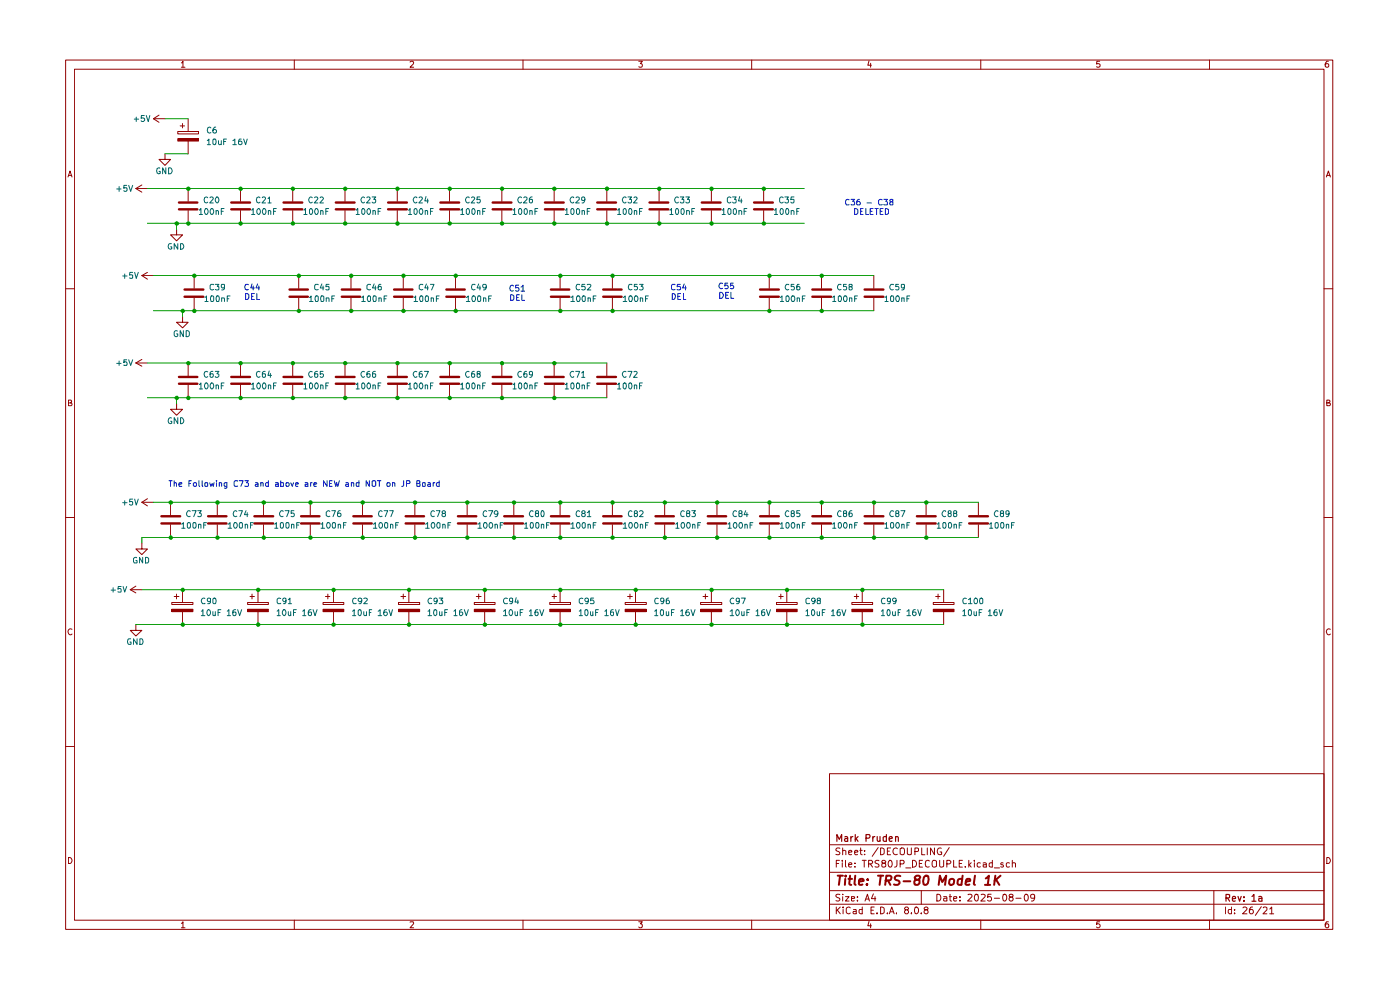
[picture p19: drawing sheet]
<svg xmlns="http://www.w3.org/2000/svg" width="297mm" height="210mm" viewBox="0 0 297 210" stroke-linecap="round" stroke-linejoin="round" font-family="sans-serif">
<g fill="none" stroke="#910000" stroke-width=".21">
<path d="M13.9 12.7h268.8v184.4h-268.8zM15.8 14.7h265.1v180.5h-265.1zM38.5 13.3h.1l.2-.3v1.3M38.5 14.3h.7M62.4 12.7v2M87 13.2l.5-.2 .3 .2-.1 .4-.7 .7h.8M111 12.7v2M135.5 13h.8l-.5 .5 .4 .1v.6h-.7M159.5 12.7v2M184.4 12.9l-.3 .9h.8M184.7 13.4v.9M208.1 12.7v2"/>
<path d="M233.3 13h-.6l-.1 .6h.7v.6h-.7M256.6 12.7v2M281.8 13a.71 .71 0 0 0-.7 .5 .71 .71 0 0 0 .3 .8l.4-.1v-.6l-.4-.1-.3 .3M14.4 37.5l.5-1.2 .4 1.2M14.5 37.2h.7M139.8 40v2.7M150.9 40v2.7M162 40v2.7M281.4 37.5l.4-1.2 .4 1.2M281.5 37.2h.6M129.9 58.5v2.7M139.8 44.7v2.7"/>
<path d="M150.9 44.7v2.7M162 44.7v2.7M163.2 58.5v2.7M174.3 58.5v2.7M185.4 58.5v2.7M13.9 61.3h1.9M129.9 63.2v2.7M163.2 63.2v2.7M174.3 63.2v2.7M185.4 63.2v2.7M280.9 61.3h1.8M14.5 85.5h.4l.3-.3-.2-.3h-.5v1.2h.6l.2-.5-.4-.1"/>
<path d="M281.5 85.5h.4l.2-.3-.1-.3h-.5v1.2h.6l.1-.5-.3-.1M13.9 109.8h1.9M174.3 106.5v2.8M174.3 111.3v2.7M280.9 109.8h1.8M15.3 133.5a.59 .59 0 0 0-.9 .5 .59 .59 0 0 0 .8 .6l.1-.1M164.7 127.8h4.4v.4h-4.4zM164.7 129.2h4.4v.5h-4.4zM165.2 126.5h1M165.6 126v1M282.2 133.5a.59 .59 0 0 0-.8 .5 .59 .59 0 0 0 .7 .6l.1-.1M13.9 158.4h1.9"/>
<path d="M280.9 158.4h1.8M176 164.1h104.9v31.1h-104.9zM176 179.2h104.9M178.2 180l-.6-.1-.3 .2 .1 .4 .8 .4-.1 .3h-.8M178.8 179.9v1.4M182.6 179.9v1.2l.3 .2M186.3 179.8l-1.3 1.8M186.8 179.9h.4l.4 .3v.8l-.4 .3h-.4zM188.9 179.9h-.6v1.4h.6M192.5 179.9v1.2l.3 .2 .5-.1v-1.3M195.5 179.9v1.4h.7M196.7 179.9v1.4"/>
<path d="M198.2 179.9v1.4l-.8-1.4v1.4M199.7 180a.67 .67 0 0 0-.9 .6 .67 .67 0 0 0 1 .6v-.5h-.4M201.4 179.8l-1.2 1.8M14.5 181.9a.65 .65 0 0 1 .8 .6 .65 .65 0 0 1-.8 .7zM38.5 195.9l.3-.4v1.3M38.5 196.8h.7M62.4 195.2v1.9M87 195.6l.7-.1 .1 .3-.8 1h.8M111 195.2v1.9M135.5 195.5h.8l-.5 .5 .5 .2-.1 .5-.5 .1-.2-.2M159.5 195.2v1.9M176 191.8h104.9"/>
<path d="M176 188.9h104.9M176 185h104.9M177.4 192.4v1.4M177.4 183.2h.5M177.6 193l.7 .8M178.1 182.5h-.7v1.4M178.2 189.8h-.8l-.1 .3 .8 .4 .1 .4-.3 .2-.6-.1M178.3 192.4l-.9 .8M178.7 182.5v.2M178.7 183v.9M178.8 189.7v.1M178.8 180.5l.4-.1 .2 .1v.8"/>
<path d="M178.8 190.2v.9M178.9 192.4v.2M178.9 192.9v.9M179.4 190.2h.7l-.7 .9h.7M179.4 182.5v1.3l.1 .1M180 183.4l.7-.1-.2-.3-.5 .2v.6l.3 .1 .3-.1M180 180.8l.7-.1-.2-.3-.5 .1v.6l.3 .2 .3-.1M180.4 192.6l-.4-.2-.5 .3 .1 1 .4 .1 .4-.1M180.6 190.6l.7-.1-.1-.3h-.6v.8h.6M181.1 192.9h.5v.9M181.3 180.8l.7-.1-.2-.3h-.3l-.2 .1v.6l.2 .2 .4-.1M181.4 183.8v.1"/>
<path d="M181.4 183.1v.1M181.6 193.2l-.5 .1-.1 .2 .1 .3h.5M181.9 191v.1M181.9 190.2v.2M182.4 180.4h.5M182.9 192.9h-.5l-.2 .7a.45 .45 0 0 0 .7 .2M182.9 192.4v1.4M182.9 182.5h.9M183.3 182.5v1.4M183.4 181.2v.1M183.4 180.5h.1M183.5 191.1l.5-1.4 .4 1.4"/>
<path d="M183.7 190.7h.7M184.3 183.3h.6l.2-.3v-.3l-.2-.2h-.6v1.4M184.4 195.4l-.3 1h.8M184.6 183.3l.5 .6M184.7 196v.8M184.8 193.1h.5M185.3 189.6l-.4 1h.9M185.5 192.4h-.7v1.4h.7M185.6 190.2v.9M186 193.7v.1M186.5 182.6a.6 .6 0 0 0-.9 .1l.1 .4 .7 .2 .1 .2-.3 .4-.6-.1M186.8 192.4h.4l.4 .3v.8l-.4 .3h-.4z"/>
<path d="M187.3 183.1h-.1l-.1-.3 .1-.2a.48 .48 0 0 1 .7 .2l-.2 .3-.5 .1a.47 .47 0 0 0 0 .7 .47 .47 0 0 0 .7-.2l-.1-.4-.2-.2M188.3 193.7v.1M188.3 180.5h.4M188.7 193.8l.5-1.4 .5 1.4M188.8 182.5a.76 .76 0 0 1 .5 .7 .76 .76 0 0 1-.5 .7l-.3-.2a.99 .99 0 0 1 .3-1.2zM188.8 193.4h.7M190.2 193.7v.1M190.3 182.5l-.1 1.3-.4 .1M190.4 180a.65 .65 0 0 0-1 .6 .65 .65 0 0 0 .9 .6h.1M191 183.3l.7-.1v-.6l-.7-.1v1.4M191 180l.3-.1 .5 .1 .1 .8-.2 .4-.4 .1-.3-.2zM192.1 193l-.2-.3 .2-.3h.4l.2 .3v.2l-.7 .3-.1 .4 .2 .2h.4l.2-.2-.2-.6"/>
<path d="M192.1 184.1h1.1M193.3 193.7v.1M193.6 182.5a.73 .73 0 0 1 .8 .7 .73 .73 0 0 1-.8 .7zM194.1 192.6l.2-.2a.75 .75 0 0 1 .6 .7 .75 .75 0 0 1-.6 .7l-.2-.1-.1-.4zM194.1 180.6l.7-.1 .1-.5-.3-.1h-.5v1.4M195 183.2h.5M195.4 193.7v.1M195.4 188.9v2.9M195.7 182.5h-.7v1.4h.7M196.4 193l-.4-.3 .4-.3h.2l.3 .3-.3 .3a.45 .45 0 0 0-.6 .4 .45 .45 0 0 0 .6 .4l.3-.2-.3-.6M197.1 182.7l-.4-.2-.3 .2-.1 .4 .1 .7 .3 .1 .4-.1M197.8 182.7l.3-.2 .6 .2v1.1l-.4 .1-.5-.1z"/>
<path d="M198.7 189.7a.73 .73 0 0 1 .9 .7 .73 .73 0 0 1-.9 .7zM199.3 182.5v1.2l.3 .2 .5-.1 .1-.1v-1.2M200.2 190.2h.6l.1 .9M200.9 190.5l-.7 .1v.4h.7M200.9 183.3l.6-.1 .2-.5-.3-.2h-.5v1.4M201.4 190.2h.5M201.5 189.7v1.3l.4 .1M202.3 190.6l.7-.1-.1-.3h-.5l-.1 .2v.6l.2 .1 .4-.1M202.3 182.5v1.4h.7M203.5 183.2h.5M203.7 191v.1M203.7 190.2v.2"/>
<path d="M204.2 182.5h-.7v1.4h.7M204.8 183.8v.1M205.4 189.8l.5-.1 .3 .4-.9 1h.9M205.5 182.5v1.4M205.6 183.4l.4 .5M206 183l-.5 .5M206.7 182.5v.2M206.7 183v.9M206.9 189.8h.5a1.01 1.01 0 0 1-.2 1.3 .87 .87 0 0 1-.3-1.3zM208 183.1l-.4-.1-.3 .3 .1 .5h.6M208.1 195.2v1.9M208.1 189.8h.8l.1 .3-.9 1h.9"/>
<path d="M208.6 183.1l.4-.1 .2 .2v.7M209.2 183.3l-.6 .1v.4h.6M210.3 189.7h-.7l-.1 .7 .6-.2 .2 .3v.4l-.2 .2-.6-.1M210.5 183.1l-.3-.1-.4 .3 .1 .5h.6M210.5 182.5v1.4M210.9 190.5h1.1M210.9 184.1h1.1M212.8 189.8l.3-.1a.73 .73 0 0 1 .5 .7 .73 .73 0 0 1-.5 .7l-.3-.1-.1-.5zM212.8 183.1l-.3-.1-.2 .3 .1 .1h.3l.2 .4-.2 .1-.4-.1M214.2 183.1l-.5-.1-.2 .3 .1 .5h.6M214.3 190.3l-.2-.3 .1-.2h.6v.4l-.5 .1-.2 .2v.4l.2 .2h.4l.2-.2v-.4l-.2-.2M214.8 183.1l.4-.1 .2 .2v.7"/>
<path d="M214.8 182.5v1.4M215.5 190.5h1.1M217.5 189.8l.1-.1a.73 .73 0 0 1 .6 .7 .73 .73 0 0 1-.6 .7l-.3-.6zM219.5 190.3l-.2 .2h-.5l-.2-.2 .1-.5 .5-.1 .3 .2-.2 1.1-.5 .1M233.3 195.5h-.6l-.1 .6 .2-.1h.3l.3 .2v.3l-.3 .3h-.3l-.2-.2M256.6 195.2v1.9M257.5 188.9v6.3M260 192.4v1.4M261.2 192.9h-.5l-.1 .3v.4l.2 .2h.4M261.2 192.4v1.4M261.9 193.7v.1M261.9 192.9v.2"/>
<path d="M263.7 192.6l.2-.2h.3l.3 .4-.9 1h.9M265.7 192.4l-.4 .1-.2 .2-.1 .9 .3 .2h.3l.3-.2v-.4l-.3-.3h-.3l-.3 .3M267.6 192.3l-1.3 1.9M268 192.6l.2-.2 .5 .1 .1 .5-.9 .8h.9M269.4 192.8l.4-.4v1.4M269.4 193.8h.8M281.5 181.9a.65 .65 0 0 1 .7 .6 .65 .65 0 0 1-.7 .7zM281.8 195.5h-.4l-.3 .5v.5l.3 .3 .4-.1v-.7h-.4l-.3 .2"/>
</g>
<g fill="none" stroke="#910000" stroke-width=".25">
<path d="M177.5 178.5v-1.5l.5 1 .6-1v1.5M179.2 177.5h.5l.1 1M179.8 177.8l-.5 .1-.2 .2 .2 .4 .5-.1M180.5 177.5v1M180.9 177.5l-.4 .3M181.4 177v1.5M181.6 177.9l.4 .6M182 177.5l-.6 .5M183.7 177.8h.6a.45 .45 0 0 0 .1-.8h-.7v1.5M185.2 177.5v1M185.6 177.5l-.4 .3M186.1 177.5l.1 .9 .3 .1 .2-.2"/>
<path d="M186.7 177.5v1M188 177.5h-.4l-.2 .1v.7l.2 .2 .4-.1M188 177v1.5M188.6 178l.7-.2-.2-.3h-.4l-.1 .7 .3 .3 .3-.1M190 177.6l.2-.1h.3l.1 1M190 177.5v1M260.1 190.5l.7-.1 .1-.6-.8-.1v1.5M260.4 190.5l.5 .7M261.4 190.7l.7-.1-.1-.4h-.5l-.1 .7 .2 .3 .4-.1M262.6 190.2l.4 1 .3-1M263.9 191v.2M263.9 190.2v.2"/>
<path d="M265.6 190.2l.4-.5v1.5M265.6 191.2h.8M267 190.2h.6l.1 1M267.7 190.6l-.7 .1v.4h.7"/>
</g>
<g fill="none" stroke="#910000" stroke-width=".42">
<path d="M177.7 185.8h1.1M178.2 185.8l-.2 1.9M179.3 186.4l-.1 1.3M179.4 185.8v.1M180 186.4h.8M180.3 185.8l-.1 1.6 .4 .3M181.4 185.8l-.1 1.6 .2 .3M182.2 187l1-.1-.1-.4a.6 .6 0 0 0-.8 .2v.9h.7M184 187.5l-.1 .2-.1-.1 .2-.1-.1 .2M184.1 186.5v.2M186.3 185.8h1.1M186.9 185.8l-.3 1.9"/>
<path d="M187.9 186.8l1-.1 .2-.6v-.2l-.3-.1h-.8l-.2 1.9M188.4 186.8l.5 .9M191 185.8h-.8l-.4 .3 .1 .4 .8 .4 .1 .5-.4 .3-.8-.1M191.7 186.9h1.4M194.4 186.6l-.3-.2v-.3a.72 .72 0 0 1 1-.3l.1 .3-.2 .4-.8 .2a.75 .75 0 0 0-.1 .9 .72 .72 0 0 0 1-.2v-.6l-.3-.2M196 186.1l.4-.3 .5 .1a1.62 1.62 0 0 1-.5 1.8l-.5-.2-.1-.6zM199.1 187.7l.3-1.9 .5 1.3 .8-1.3-.2 1.9M201.5 186.6l.3-.2 .5 .2v.9l-.4 .2-.5-.2zM204.1 186.5l-.5-.1-.4 .4v.7l.2 .2 .6-.1M204.2 185.8l-.2 1.9M204.9 187l.9-.1v-.4h-.7l-.3 .9 .3 .3 .5-.1M206.8 185.8l-.2 1.6 .2 .3"/>
<path d="M209 187.7h1.1M209.1 186.3l.7-.5-.3 1.9M211.2 185.8l-.3 1.9M211.3 186.6l.7 1.1M212.3 185.8l-1.3 1.1"/>
</g>
<g fill="none" stroke="#910000" stroke-width=".51">
<path d="M137.8 43h4M137.8 44.4h4M148.9 43h4M148.9 44.4h4M160 43h4M160 44.4h4M128 61.4h3.9M128 62.9h3.9M161.2 61.4h4M161.2 62.9h4M172.3 61.4h4M172.3 62.9h4"/>
<path d="M183.4 61.4h4M183.4 62.9h4M172.3 109.5h4M172.3 111h4"/>
</g>
<path d="M164.7 129.2h4.4v.5h-4.4z" fill="#910000"/>
<path d="M185.4 106.5v2.8M185.4 111.3v2.7M196.5 106.5v2.8M196.5 111.3v2.7M207.6 106.5v2.8M207.6 111.3v2.7M166.9 125.1v2.7M166.9 129.7v2.8M180.7 127.8h4.4v.4h-4.4zM180.7 129.2h4.4v.5h-4.4zM181.2 126.5h1M181.7 126v1" fill="none" stroke="#910000" stroke-width=".21"/>
<path d="M183.4 109.5h4M183.4 111h4M194.5 109.5h4M194.5 111h4M205.6 109.5h4M205.6 111h4" fill="none" stroke="#910000" stroke-width=".51"/>
<path d="M180.7 129.2h4.4v.5h-4.4z" fill="#910000"/>
<path d="M182.9 125.1v2.7M182.9 129.7v2.8M198 127.8h4.4v.4h-4.4zM198 129.2h4.4v.5h-4.4zM198.5 126.5h.9M199 126v1" fill="none" stroke="#910000" stroke-width=".21"/>
<path d="M198 129.2h4.4v.5h-4.4z" fill="#910000"/>
<g fill="none" stroke="#910000" stroke-width=".21">
<path d="M117.6 40v2.7M128.7 40v2.7M117.6 44.7v2.7M118.8 58.5v2.7M128.7 44.7v2.7M117.6 77v2.7M118.8 63.2v2.7M128.7 77v2.7M117.6 81.7v2.7M128.7 81.7v2.7M163.2 106.5v2.8M163.2 111.3v2.7"/>
<path d="M148.6 127.8h4.5v.4h-4.5zM148.6 129.2h4.5v.5h-4.5zM149.1 126.5h1.1M149.6 126v1M200.2 125.1v2.7M200.2 129.7v2.8"/>
</g>
<path d="M115.6 43h4M115.6 44.4h4M126.7 43h4M126.7 44.4h4M115.6 80h4M116.9 61.4h3.9M116.9 62.9h3.9M126.7 80h4M115.6 81.4h4M126.7 81.4h4M161.2 109.5h4M161.2 111h4" fill="none" stroke="#910000" stroke-width=".51"/>
<path d="M148.6 129.2h4.5v.5h-4.5z" fill="#910000"/>
<path d="M141 106.5v2.8M141 111.3v2.7M152.1 106.5v2.8M152.1 111.3v2.7M132.6 127.8h4.5v.4h-4.5zM132.6 129.2h4.5v.5h-4.5zM133.1 126.5h1M133.6 126v1M150.9 125.1v2.7M150.9 129.7v2.8" fill="none" stroke="#910000" stroke-width=".21"/>
<path d="M139.1 109.5h3.9M139.1 111h3.9M150.2 109.5h3.8M150.2 111h3.8" fill="none" stroke="#910000" stroke-width=".51"/>
<path d="M132.6 129.2h4.5v.5h-4.5z" fill="#910000"/>
<path d="M129.9 106.5v2.8M129.9 111.3v2.7M116.6 127.8h4.4v.4h-4.4zM116.6 129.2h4.4v.5h-4.4zM117.1 126.5h1M117.6 126v1M134.8 125.1v2.7M134.8 129.7v2.8" fill="none" stroke="#910000" stroke-width=".21"/>
<path d="M128 109.5h3.9M128 111h3.9" fill="none" stroke="#910000" stroke-width=".51"/>
<path d="M116.6 129.2h4.4v.5h-4.4z" fill="#910000"/>
<g fill="none" stroke="#910000" stroke-width=".21">
<path d="M73.2 40v2.7M84.3 40v2.7M95.4 40v2.7M106.5 40v2.7M73.2 44.7v2.7M74.5 58.5v2.7M84.3 44.7v2.7M85.6 58.5v2.7M95.4 44.7v2.7M96.6 58.5v2.7M106.5 44.7v2.7M73.2 77v2.7"/>
<path d="M74.5 63.2v2.7M84.3 77v2.7M85.6 63.2v2.7M95.4 77v2.7M96.6 63.2v2.7M106.5 77v2.7M73.2 81.7v2.7M84.3 81.7v2.7M95.4 81.7v2.7M106.5 81.7v2.7M46.1 106.5v2.8M46.1 111.3v2.7"/>
<path d="M118.8 106.5v2.8M118.8 111.3v2.7M52.5 127.8h4.4v.4h-4.4zM52.5 129.2h4.4v.5h-4.4zM53 126.5h1M53.5 126v1M118.8 125.1v2.7M118.8 129.7v2.8"/>
</g>
<g fill="none" stroke="#910000" stroke-width=".51">
<path d="M71.2 43h4M71.2 44.4h4M82.3 43h4M82.3 44.4h4M93.4 43h4M93.4 44.4h4M104.5 43h4M104.5 44.4h4M71.2 80h4M72.5 61.4h3.9M72.5 62.9h3.9M82.3 80h4"/>
<path d="M83.6 61.4h3.9M83.6 62.9h3.9M93.4 80h4M94.7 61.4h3.9M94.7 62.9h3.9M104.5 80h4M71.2 81.4h4M82.3 81.4h4M93.4 81.4h4M104.5 81.4h4M44.1 109.5h3.9M44.1 111h3.9"/>
<path d="M116.9 109.5h3.9M116.9 111h3.9"/>
</g>
<path d="M52.5 129.2h4.4v.5h-4.4z" fill="#910000"/>
<path d="M54.7 125.1v2.7M54.7 129.7v2.8M68.5 127.8h4.4v.4h-4.4zM68.5 129.2h4.4v.5h-4.4zM69 126.5h1M69.5 126v1" fill="none" stroke="#910000" stroke-width=".21"/>
<path d="M68.5 129.2h4.4v.5h-4.4z" fill="#910000"/>
<path d="M36.4 127.8h4.5v.4h-4.5zM36.4 129.2h4.5v.5h-4.5zM37 126.5h1M37.5 126v1M70.7 125.1v2.7M70.7 129.7v2.8" fill="none" stroke="#910000" stroke-width=".21"/>
<path d="M36.4 129.2h4.5v.5h-4.5z" fill="#910000"/>
<g fill="none" stroke="#910000" stroke-width=".21">
<path d="M41.2 58.5v2.7M63.4 58.5v2.7M28.8 77l1.3 .7M28.8 77h2.5M30.1 76.2l-1.3 .8M38.7 67.1v1.3h1.2l-1.2 1.1-1.2-1.1h1.2M39.9 77v2.7M41.2 63.2v2.7M51 77v2.7M62.1 77v2.7M63.4 63.2v2.7M37.5 85.6v1.2h1.2l-1.2 1.3-1.3-1.3h1.3"/>
<path d="M39.9 81.7v2.7M51 81.7v2.7M62.1 81.7v2.7M30.1 115.2v1.3h1.2l-1.2 1.1-1.3-1.1h1.3M30.1 106.5l1.2 .8M30.1 106.5h2.4M31.3 105.8l-1.2 .7M36.2 106.5v2.8M36.2 111.3v2.7M55.9 106.5v2.8M55.9 111.3v2.7M65.8 106.5v2.8"/>
<path d="M65.8 111.3v2.7M88 106.5v2.8M88 111.3v2.7M27.6 125.1l1.2 .7M27.6 125.1h2.5M28.8 132.5v1.2h1.3l-1.3 1.2-1.2-1.2h1.2M28.8 124.3l-1.2 .8M38.7 125.1v2.7M38.7 129.7v2.8M84.5 127.8h4.5v.4h-4.5zM84.5 129.2h4.5v.5h-4.5zM85 126.5h1.1"/>
<path d="M85.6 126v1"/>
</g>
<g fill="none" stroke="#910000" stroke-width=".51">
<path d="M38 80h3.9M39.2 61.4h3.9M39.2 62.9h3.9M49.1 80h3.9M60.2 80h3.9M61.4 61.4h3.9M61.4 62.9h3.9M38 81.4h3.9M49.1 81.4h3.9M60.2 81.4h3.9M34.2 109.5h4M34.2 111h4"/>
<path d="M54 109.5h3.9M54 111h3.9M63.9 109.5h3.9M63.9 111h3.9M86.1 109.5h3.9M86.1 111h3.9"/>
</g>
<path d="M84.5 129.2h4.5v.5h-4.5z" fill="#910000"/>
<path d="M76.9 106.5v2.8M76.9 111.3v2.7M86.7 125.1v2.7M86.7 129.7v2.8M100.6 127.8h4.4v.4h-4.4zM100.6 129.2h4.4v.5h-4.4zM101 126.5h1.1M101.6 126v1" fill="none" stroke="#910000" stroke-width=".21"/>
<path d="M75 109.5h3.9M75 111h3.9" fill="none" stroke="#910000" stroke-width=".51"/>
<path d="M100.6 129.2h4.4v.5h-4.4z" fill="#910000"/>
<g fill="none" stroke="#910000" stroke-width=".21">
<path d="M37.7 27.9h4.4v.5h-4.4zM37.7 29.4h4.4v.5h-4.4zM38.2 26.7h1M38.7 26.2v.9M39.9 40v2.7M51 40v2.7M62.1 40v2.7M39.9 44.7v2.7M51 44.7v2.7M62.1 44.7v2.7M99.1 106.5v2.8M99.1 111.3v2.7"/>
<path d="M109 106.5v2.8M109 111.3v2.7M102.8 125.1v2.7M102.8 129.7v2.8"/>
</g>
<path d="M38 43h3.9M38 44.4h3.9M49.1 43h3.9M49.1 44.4h3.9M60.2 43h3.9M60.2 44.4h3.9M97.1 109.5h3.9M97.1 111h3.9M107 109.5h4M107 111h4" fill="none" stroke="#910000" stroke-width=".51"/>
<path d="M37.7 29.4h4.4v.5h-4.4z" fill="#910000"/>
<g fill="none" stroke="#910000" stroke-width=".21">
<path d="M28.8 40l1.3 .8M28.8 40h2.5M30.1 39.2l-1.3 .8M32.5 25.2l1.2 .7M32.5 25.2h2.5M33.7 24.4l-1.2 .8M35 32.6v1.2h1.2l-1.2 1.3-1.3-1.3h1.3M39.9 25.2v2.7M39.9 29.9v2.7M30.1 58.5l1.2 .7M30.1 58.5h2.4M31.3 57.8l-1.2 .7"/>
<path d="M37.5 48.6v1.2h1.2l-1.2 1.3-1.3-1.3h1.3"/>
</g>
<g fill="none" stroke="#090" stroke-width=".21">
<path d="M31.3 40h139.3M35 25.2h4.9M35 32.6h4.9M31.3 47.4h139.3M32.5 58.5h152.9M37.5 47.4v1.2M31.3 77h97.4M32.5 65.9h152.9M38.7 65.9v1.2M31.3 84.4h97.4M37.5 84.4v1.2M32.5 106.5h175.1"/>
<path d="M207.6 114h-177.5v1.2M28.8 132.5h171.4M30.1 125.1h170.1"/>
</g>
<g fill="none" stroke="#000bc9" stroke-width=".21">
<path d="M180.1 42.4l-.2-.1a.67 .67 0 0 0-.5 .5 .67 .67 0 0 0 .2 .7l.5-.1M180.5 42.3h.8l-.4 .4 .4 .3-.1 .5-.7-.1M181.3 44.2h.3l.4 .4v.6l-.4 .3h-.3zM182.3 42.3a.55 .55 0 0 0-.6 .5v.5l.2 .2h.4l.2-.2v-.3l-.3-.3h-.2l-.3 .3M182.6 44.8h.3M183.1 44.2h-.5v1.3h.5M183.7 44.2v1.3h.6M183.9 43h1M184.6 44.8h.4M185.2 44.2h-.6v1.3h.6M185.6 44.2h.7M186 44.2v1.3"/>
<path d="M186.7 44.8h.5M187.2 42.4h-.1a.45 .45 0 0 0-.7 .1v.7l.2 .3 .6-.1M187.3 44.2h-.6v1.3h.6M187.5 42.3h.8l-.4 .4 .4 .2v.5h-.8M187.8 44.2h.3l.4 .4v.6l-.4 .3h-.3zM189 42.8l-.2-.3 .2-.2 .4 .1v.3a.51 .51 0 0 0-.5 .2 .51 .51 0 0 0-.1 .6l.6-.1v-.4l-.1-.2M52.1 62.3l.7 .2v.7a.52 .52 0 0 1-.7 .3zM52.7 60.4l-.5-.1a.61 .61 0 0 0-.3 .8 .61 .61 0 0 0 .8 .3M53.4 62.9h.3M53.5 60.2l-.3 .9h.8M53.7 60.7v.8M54 62.3h-.6v1.2h.6"/>
<path d="M54.5 62.3v1.2h.6M54.6 60.2l-.3 .9h.8M54.9 60.7v.8M108.3 62.5l.7 .3v.7l-.2 .2h-.5zM108.9 60.7l-.1-.1a.61 .61 0 0 0-.6 .3 .61 .61 0 0 0 0 .7l.4 .2 .3-.1M109.6 63.1h.3M110 60.5h-.6l-.1 .6a.45 .45 0 0 1 .6 0 .45 .45 0 0 1 .1 .6h-.7M110.2 62.5h-.6v1.2h.6M110.5 60.9l.5-.4v1.3M110.5 61.8h.8M110.7 62.5v1.2h.6M142.6 62.3a.64 .64 0 0 1 .7 .6 .64 .64 0 0 1-.7 .6z"/>
<path d="M143.2 60.4l-.6-.1-.2 .3v.7a.55 .55 0 0 0 .8 .1M143.8 62.9h.4M144.3 60.3h-.6l-.1 .5h.7v.6h-.7M144.4 62.3h-.6v1.2h.6M145 62.3v1.2h.5M145.2 60.2l-.4 .9h.8M145.4 60.7v.8M152.7 62a.65 .65 0 0 1 .8 .6 .65 .65 0 0 1-.8 .7zM153.3 60.1h-.5a.61 .61 0 0 0-.3 .8 .61 .61 0 0 0 .8 .3M154 62.6h.4M154.4 60.1h-.6v.6l.4-.2 .3 .2-.1 .5h-.6M154.6 62h-.6v1.3h.6"/>
<path d="M155.1 62v1.3h.6M155.6 60.1h-.6v.6l.4-.2 .3 .2-.1 .5h-.6M35.9 102h.6M36.2 102v1.2M37 102.5l.4-.1 .1 .8M37 102v1.2M38 102.7h.6v-.3h-.5l-.1 .2 .1 .6h.5M40.1 102.6h.3M40.6 102h-.5v1.2M41 102.6l.2-.2h.4v.8h-.4l-.2-.2zM42.2 102v1l.2 .2M42.9 102v1l.1 .2"/>
<path d="M43.5 102.5h.6l-.1 .7-.5-.1zM44.5 102.4l.2 .8 .3-.6 .2 .6 .2-.8M45.9 102v.1M45.9 102.4v.8M46.5 102.5l.4-.1 .1 .8M46.5 102.4v.8M48.1 103.2h-.4l-.2-.2v-.4l.2-.2h.4v1.1h-.5M50.4 102.1l-.6-.1-.1 .2v.7l.1 .3 .6-.1M50.8 102h.8l-.5 1.2M51.9 102h.8l-.4 .4 .4 .2v.5h-.8M54.2 102.4h.4l.1 .2v.6h-.5v-.5h.5M55.3 102.5l.4-.1 .1 .8"/>
<path d="M55.3 102.4v.8M56.9 102v1.2h-.4l-.2-.2v-.4l.2-.2h.4M58.5 102.4h.5v.2v.6h-.5v-.5h.5M59.6 102v1.2h.5l.1-.7-.6-.1M60.7 102.4h.5l.1 .2v.4l-.1 .2h-.5zM61.7 102.4l.3 .8 .3-.8M62.7 102.7h.6l-.1-.3h-.4l-.1 .2 .1 .6h.4M64.7 102.4h.5l.1 .2v.6h-.6v-.5h.6M65.9 102.4v.8M66.2 102.4h-.2l-.1 .2M66.6 102.7h.6l-.1-.3h-.4l-.1 .2 .1 .6h.4M69.4 102v1.2l-.8-1.2v1.2"/>
<path d="M69.9 102.6h.4M70.5 102h-.6v1.2h.6M70.9 102l.3 1.2 .2-.9 .3 .9 .3-1.2M73.4 102.4h.5l.1 .2v.6h-.6v-.5h.6M74.5 102.5l.5-.1 .1 .8M74.5 102.4v.8M76.2 102v1.2h-.6v-.8h.6M78.4 102v1.2l-.7-1.2v1.2M78.9 102.1l.2-.1h.4l.2 .1v.9l-.2 .2h-.4l-.2-.2zM80 102h.8M80.5 102v1.2M82.2 102.4h.4l.2 .2v.4l-.2 .2h-.4z"/>
<path d="M83.3 102.5l.4-.1 .1 .8M83.3 102.4v.8M85.6 102v1l-.4 .2M86.2 102.6h.6l.2-.2-.1-.3-.7-.1v1.2M88.4 102.6h.5l.2-.3-.2-.3h-.5v1.2h.6l.1-.5-.2-.1M89.6 102.5h.6l-.1 .7-.5-.1zM90.8 102.4h.4l.1 .2v.6h-.5v-.5h.5M91.9 102.4v.8M92.2 102.4h-.2l-.1 .2M93.2 102v1.2h-.5v-.8h.5"/>
</g>
<g fill="#090">
<circle cx="118.9" cy="58.5" r=".47"/>
<circle cx="130" cy="65.9" r=".47"/>
<circle cx="118.9" cy="65.9" r=".47"/>
<circle cx="162" cy="47.4" r=".47"/>
<circle cx="162" cy="40" r=".47"/>
<circle cx="128.8" cy="47.4" r=".47"/>
<circle cx="130" cy="58.5" r=".47"/>
<circle cx="128.8" cy="40" r=".47"/>
<circle cx="151" cy="47.4" r=".47"/>
<circle cx="151" cy="40" r=".47"/>
<circle cx="174.3" cy="58.5" r=".47"/>
<circle cx="174.3" cy="65.9" r=".47"/>
<circle cx="163.2" cy="65.9" r=".47"/>
<circle cx="163.2" cy="58.5" r=".47"/>
<circle cx="139.9" cy="47.4" r=".47"/>
<circle cx="139.9" cy="40" r=".47"/>
<circle cx="185.4" cy="114" r=".47"/>
<circle cx="185.4" cy="106.6" r=".47"/>
<circle cx="183" cy="132.5" r=".47"/>
<circle cx="183" cy="125.1" r=".47"/>
<circle cx="196.5" cy="114" r=".47"/>
<circle cx="196.5" cy="106.6" r=".47"/>
<circle cx="167" cy="132.5" r=".47"/>
<circle cx="167" cy="125.1" r=".47"/>
<circle cx="151" cy="132.5" r=".47"/>
<circle cx="174.3" cy="106.6" r=".47"/>
<circle cx="174.3" cy="114" r=".47"/>
<circle cx="106.5" cy="77" r=".47"/>
<circle cx="106.5" cy="47.4" r=".47"/>
<circle cx="95.4" cy="77" r=".47"/>
<circle cx="95.4" cy="84.4" r=".47"/>
<circle cx="106.5" cy="84.4" r=".47"/>
<circle cx="117.6" cy="84.4" r=".47"/>
<circle cx="117.6" cy="77" r=".47"/>
<circle cx="106.5" cy="40" r=".47"/>
<circle cx="117.6" cy="47.4" r=".47"/>
<circle cx="117.6" cy="40" r=".47"/>
<circle cx="152.1" cy="114" r=".47"/>
<circle cx="163.2" cy="114" r=".47"/>
<circle cx="151" cy="125.1" r=".47"/>
<circle cx="152.1" cy="106.6" r=".47"/>
<circle cx="163.2" cy="106.6" r=".47"/>
<circle cx="141" cy="106.6" r=".47"/>
<circle cx="134.9" cy="125.1" r=".47"/>
<circle cx="141" cy="114" r=".47"/>
<circle cx="134.9" cy="132.5" r=".47"/>
<circle cx="130" cy="114" r=".47"/>
<circle cx="130" cy="106.6" r=".47"/>
<circle cx="118.9" cy="106.6" r=".47"/>
<circle cx="74.5" cy="65.9" r=".47"/>
<circle cx="84.3" cy="77" r=".47"/>
<circle cx="85.6" cy="65.9" r=".47"/>
<circle cx="84.3" cy="84.4" r=".47"/>
<circle cx="73.2" cy="84.4" r=".47"/>
<circle cx="73.2" cy="77" r=".47"/>
<circle cx="74.5" cy="58.5" r=".47"/>
<circle cx="73.2" cy="40" r=".47"/>
<circle cx="73.2" cy="47.4" r=".47"/>
<circle cx="95.4" cy="47.4" r=".47"/>
<circle cx="84.3" cy="47.4" r=".47"/>
<circle cx="85.6" cy="58.5" r=".47"/>
<circle cx="84.3" cy="40" r=".47"/>
<circle cx="95.4" cy="40" r=".47"/>
<circle cx="96.7" cy="65.9" r=".47"/>
<circle cx="96.7" cy="58.5" r=".47"/>
<circle cx="46.1" cy="114" r=".47"/>
<circle cx="56" cy="114" r=".47"/>
<circle cx="56" cy="106.6" r=".47"/>
<circle cx="46.1" cy="106.6" r=".47"/>
<circle cx="54.8" cy="125.1" r=".47"/>
<circle cx="54.8" cy="132.5" r=".47"/>
<circle cx="70.8" cy="125.1" r=".47"/>
<circle cx="70.8" cy="132.5" r=".47"/>
<circle cx="36.2" cy="114" r=".47"/>
<circle cx="38.8" cy="125.1" r=".47"/>
<circle cx="65.9" cy="114" r=".47"/>
<circle cx="77" cy="114" r=".47"/>
<circle cx="65.9" cy="106.6" r=".47"/>
<circle cx="77" cy="106.6" r=".47"/>
<circle cx="36.2" cy="106.6" r=".47"/>
<circle cx="38.8" cy="132.5" r=".47"/>
<circle cx="38.8" cy="65.9" r=".47"/>
<circle cx="41.2" cy="65.9" r=".47"/>
<circle cx="40" cy="77" r=".47"/>
<circle cx="51" cy="77" r=".47"/>
<circle cx="51" cy="84.4" r=".47"/>
<circle cx="62.1" cy="84.4" r=".47"/>
<circle cx="62.1" cy="77" r=".47"/>
<circle cx="63.4" cy="65.9" r=".47"/>
<circle cx="40" cy="84.4" r=".47"/>
<circle cx="37.5" cy="84.4" r=".47"/>
<circle cx="86.8" cy="125.1" r=".47"/>
<circle cx="102.9" cy="125.1" r=".47"/>
<circle cx="86.8" cy="132.5" r=".47"/>
<circle cx="102.9" cy="132.5" r=".47"/>
<circle cx="88" cy="114" r=".47"/>
<circle cx="88" cy="106.6" r=".47"/>
<circle cx="118.9" cy="114" r=".47"/>
<circle cx="118.9" cy="132.5" r=".47"/>
<circle cx="118.9" cy="125.1" r=".47"/>
<circle cx="109" cy="114" r=".47"/>
<circle cx="99.1" cy="114" r=".47"/>
<circle cx="99.1" cy="106.6" r=".47"/>
<circle cx="109" cy="106.6" r=".47"/>
<circle cx="51" cy="40" r=".47"/>
<circle cx="62.1" cy="47.4" r=".47"/>
<circle cx="62.1" cy="40" r=".47"/>
<circle cx="63.4" cy="58.5" r=".47"/>
<circle cx="37.5" cy="47.4" r=".47"/>
<circle cx="51" cy="47.4" r=".47"/>
<circle cx="40" cy="40" r=".47"/>
<circle cx="40" cy="47.4" r=".47"/>
<circle cx="41.2" cy="58.5" r=".47"/>
</g>
<g fill="none" stroke="#006665" stroke-width=".21">
<path d="M25.3 39.6v1M26.9 39.3h-.6v.6l.6-.1v.7l-.4 .1-.2-.2M27.3 39.3l.4 1.3 .4-1.3M28.5 25.3h.9M28.9 24.8v1M30.6 24.5h-.6l-.1 .6h.7l.1 .4-.3 .3h-.3l-.2-.2M31 24.5l.4 1.3 .4-1.3M33.9 35.7l-.1-.1a.64 .64 0 0 0-.6 .6 .64 .64 0 0 0 .5 .7l.3-.1v-.4h-.3M35.2 35.6v1.3l-.7-1.3v1.3M35.8 35.6a.65 .65 0 0 1 .7 .6 .65 .65 0 0 1-.7 .7zM44 29.8l.3-.3v1.2M44 30.7h.7"/>
<path d="M44.7 27.1l-.2-.1a.65 .65 0 0 0-.5 .6 .65 .65 0 0 0 .5 .6l.2-.1M45.2 29.7l.1-.2h.4a.86 .86 0 0 1-.1 1.2l-.4-.3zM45.8 27a.72 .72 0 0 0-.6 .5 .72 .72 0 0 0 .2 .7l.4-.1a.42 .42 0 0 0 0-.5 .42 .42 0 0 0-.6 0v.1M46.3 29.8v.7l.2 .2 .4-.1M46.9 29.8v.9M47.5 30h.4M48 29.5h-.5v1.2M49.4 29.8l.4-.3v1.2M49.4 30.7h.8M51.2 29.5h-.4l-.1 .3v.8a.42 .42 0 0 0 .5 0 .42 .42 0 0 0 .1-.6l-.5-.1-.2 .3M51.7 29.5l.4 1.2 .3-1.2M24.8 40.1h.9"/>
<path d="M26 58.5h1M26.5 58.1v.9M28.1 57.8h-.5l-.1 .6h.6v.6h-.6M28.6 57.8l.3 1.2 .4-1.2M36.4 51.7h-.5a.61 .61 0 0 0-.2 .8 .61 .61 0 0 0 .7 .3v-.4h-.2M37.7 51.7v1.2l-.7-1.2v1.2M38.3 51.7h.4a.66 .66 0 0 1 .3 .7 .66 .66 0 0 1-.7 .5zM42.3 44.6l.3-.4v1.3M42.3 45.5h.7M43.6 44.3a.61 .61 0 0 1 .6 .5 .61 .61 0 0 1-.4 .7 .71 .71 0 0 1-.2-1.2zM44.1 41.9l-.3-.1a.65 .65 0 0 0-.5 .6 .65 .65 0 0 0 .5 .6l.3-.1M44.6 41.9l.4-.1 .2 .3-.7 .9h.7"/>
<path d="M44.7 44.3a.61 .61 0 0 1 .7 .5 .61 .61 0 0 1-.4 .7 .71 .71 0 0 1-.3-1.2zM45.8 44.7h.4l.1 .1v.7M45.8 44.7v.8M46 41.8a.68 .68 0 0 1 .4 .6 .68 .68 0 0 1-.4 .6 .75 .75 0 0 1 0-1.2zM46.9 44.8h.5M47.5 44.2h-.6v1.3M53.4 44.6l.3-.4v1.3M53.4 45.5h.7M54.8 44.2a.68 .68 0 0 1 .5 .7 .68 .68 0 0 1-.5 .6 .75 .75 0 0 1 0-1.3zM55.2 41.9l-.3-.1a.65 .65 0 0 0-.5 .6 .65 .65 0 0 0 .5 .6l.3-.1M55.7 41.9l.4-.1 .2 .3-.7 .9h.7M55.8 44.3a.61 .61 0 0 1 .7 .5 .61 .61 0 0 1-.4 .7 .71 .71 0 0 1-.3-1.2z"/>
<path d="M56.8 42.1l.4-.3v1.2M56.8 43h.7M56.9 44.7h.4l.1 .1v.7M56.9 44.7v.8M58 44.8h.5M58.6 44.2h-.6v1.3M64.5 44.6l.3-.4v1.3M64.5 45.5h.6M65.9 44.2a.68 .68 0 0 1 .4 .7 .68 .68 0 0 1-.4 .6l-.2-.3v-.7zM66.2 41.9l-.2-.1a.65 .65 0 0 0-.5 .6 .65 .65 0 0 0 .5 .6l.2-.1M66.8 41.9l.4-.1 .2 .3-.7 .9h.7M66.9 44.3a.61 .61 0 0 1 .7 .5 .61 .61 0 0 1-.4 .7 .71 .71 0 0 1-.3-1.2z"/>
<path d="M67.9 41.9l.5-.1 .2 .3-.7 .9h.7M68 44.7h.4l.1 .1v.7M68 44.7v.8M69.1 44.8h.4M69.7 44.2h-.6v1.3M75.6 44.6l.3-.4v1.3M75.6 45.5h.6M77 44.2a.68 .68 0 0 1 .4 .7 .68 .68 0 0 1-.4 .6l-.3-.3v-.7zM77.3 41.9l-.2-.1a.65 .65 0 0 0-.5 .6 .65 .65 0 0 0 .5 .6l.2-.1M77.8 41.9l.5-.1 .2 .3-.7 .9h.7M78.2 44.2a.68 .68 0 0 1 .4 .7 .68 .68 0 0 1-.4 .6 .75 .75 0 0 1 0-1.3zM78.9 41.8h.8l-.4 .5h.3l.1 .2-.1 .5h-.5l-.2-.1"/>
<path d="M79.1 44.7h.5v.8M79.1 44.7v.8M80.2 44.8h.4M80.8 44.2h-.6v1.3M86.7 44.6l.3-.4v1.3M86.7 45.5h.6M88.1 44.2a.68 .68 0 0 1 .4 .7 .68 .68 0 0 1-.4 .6l-.3-.3v-.7zM88.4 41.9l-.2-.1a.65 .65 0 0 0-.5 .6 .65 .65 0 0 0 .5 .6l.2-.1M88.9 41.9l.5-.1 .2 .3-.7 .9h.7M89 44.5l.3-.3a.68 .68 0 0 1 .4 .7 .68 .68 0 0 1-.4 .6 .77 .77 0 0 1-.3-1zM90.2 44.7h.5v.8M90.2 44.7v.8"/>
<path d="M90.4 41.7l-.3 .9h.8M90.7 42.2v.8M91.3 44.8h.4M91.9 44.2h-.6v1.3M97.7 44.6l.4-.4v1.3M97.7 45.5h.7M99.2 44.2a.68 .68 0 0 1 .4 .7 .68 .68 0 0 1-.4 .6l-.3-.3v-.7zM99.5 41.9l-.1-.1a.64 .64 0 0 0-.6 .6 .64 .64 0 0 0 .6 .6l.1-.1M100 41.9l.5-.1 .2 .3-.8 .9h.8M100.4 44.2a.68 .68 0 0 1 .4 .7 .68 .68 0 0 1-.4 .6l-.3-.3v-.7zM101.3 44.7h.5v.8M101.3 44.7v.8"/>
<path d="M101.8 41.8h-.6v.6l.6-.1 .1 .2-.1 .5h-.4l-.2-.1M102.4 44.8h.4M103 44.2h-.6v1.3M108.8 44.6l.4-.4v1.3M108.8 45.5h.7M110.3 44.2a.68 .68 0 0 1 .4 .7 .68 .68 0 0 1-.4 .6l-.3-.3v-.7zM110.6 41.9l-.2-.1a.64 .64 0 0 0-.6 .6 .64 .64 0 0 0 .6 .6l.2-.1M111.1 41.9l.2-.1 .4 .1 .1 .4-.8 .7h.8M111.5 44.2a.68 .68 0 0 1 .4 .7 .68 .68 0 0 1-.4 .6l-.3-.3v-.7zM112.4 44.7h.5v.8M112.4 44.7v.8M112.9 41.8h-.3l-.3 .3v.8l.3 .1h.3v-.7h-.5l-.1 .2"/>
<path d="M113.5 44.8h.4M114.1 44.2h-.6v1.3M119.9 44.6l.4-.4v1.3M119.9 45.5h.7M121.4 44.2a.68 .68 0 0 1 .4 .7 .68 .68 0 0 1-.4 .6l-.3-.3v-.7zM121.7 41.9l-.2-.1a.64 .64 0 0 0-.6 .6 .64 .64 0 0 0 .6 .6l.2-.1M122.2 41.9l.2-.1 .4 .1 .1 .4-.8 .7h.8M122.5 44.2a.68 .68 0 0 1 .5 .7 .68 .68 0 0 1-.5 .6l-.2-.3v-.7zM123.5 44.7h.5v.8M123.5 44.7v.8M124.1 42.3a.42 .42 0 0 1-.7 .2v-.6l.4-.1a.72 .72 0 0 1 .3 .7 .72 .72 0 0 1-.6 .5M124.6 44.8h.4"/>
<path d="M125.2 44.2h-.6v1.3M131 44.6l.4-.4v1.3M131 45.5h.7M132.5 44.2a.68 .68 0 0 1 .4 .7 .68 .68 0 0 1-.4 .6l-.3-.3v-.7zM132.8 41.9l-.2-.1a.64 .64 0 0 0-.6 .6 .64 .64 0 0 0 .6 .6l.2-.1M133.2 41.8h.8l-.4 .5 .4 .1v.5l-.2 .1h-.4l-.2-.1M133.4 44.5l.2-.3a.68 .68 0 0 1 .5 .7 .68 .68 0 0 1-.5 .6l-.2-.3zM134.5 41.9l.4-.1 .3 .3-.8 .9h.8M134.6 44.7h.5v.8M134.6 44.7v.8M135.7 44.8h.4M136.3 44.2h-.6v1.3"/>
<path d="M142.1 44.6l.3-.4v1.3M142.1 45.5h.7M143.5 44.2a.68 .68 0 0 1 .5 .7 .68 .68 0 0 1-.5 .6l-.2-.5 .1-.6zM143.9 41.9l-.2-.1a.64 .64 0 0 0-.6 .6 .64 .64 0 0 0 .6 .6l.2-.1M144.3 41.8h.8l-.5 .5 .5 .1v.5l-.2 .1h-.4l-.2-.1M144.5 44.5l.2-.3a.68 .68 0 0 1 .5 .7 .68 .68 0 0 1-.5 .6l-.2-.3zM145.5 41.8h.8l-.5 .5 .5 .1v.5l-.3 .1h-.3l-.2-.1M145.7 44.7h.3l.3 .1v.7M145.7 44.7v.8M146.8 44.8h.4M147.4 44.2h-.6v1.3M153.2 44.6l.3-.4v1.3"/>
<path d="M153.2 45.5h.7M154.6 44.2l.5 .3v.7l-.3 .3a.75 .75 0 0 1-.2-1.3zM155.1 41.9l-.5-.1-.3 .3 .1 .8 .2 .1 .5-.1M155.4 41.8h.8l-.4 .5 .4 .1v.5l-.2 .1h-.4l-.2-.1M155.8 44.2a.68 .68 0 0 1 .5 .7 .68 .68 0 0 1-.5 .6l-.2-.3v-.7zM156.8 44.7h.3l.2 .1v.7M156.8 44.7v.8M156.9 41.7l-.2 .9h.7M157.3 42.2v.8M157.9 44.8h.4M158.4 44.2h-.5v1.3M164.3 44.6l.3-.4v1.3"/>
<path d="M164.3 45.5h.7M165.7 44.2l.5 .3v.7l-.3 .3a.75 .75 0 0 1-.2-1.3zM166.2 41.9l-.5-.1-.3 .3 .1 .8 .2 .1 .5-.1M166.5 41.8h.8l-.4 .5 .4 .1v.5l-.2 .1-.6-.1M166.9 44.2a.68 .68 0 0 1 .4 .7 .68 .68 0 0 1-.4 .6l-.2-.5v-.6zM167.8 44.7h.5l.1 .1v.7M167.8 44.7v.8M168.4 41.8h-.6v.6l.6-.1v.6l-.1 .1h-.4l-.1-.1M169 44.8h.4M169.5 44.2h-.5v1.3M24.8 77.1h.9M25.3 76.6v.9"/>
<path d="M26.9 76.3h-.6v.6l.2-.2 .4 .1v.7l-.6-.1M27.3 76.3l.4 1.2 .4-1.2M37.6 70.2l-.3-.1-.3 .4v.6l.3 .3 .4-.2v-.4h-.2M38.9 70.1v1.3l-.7-1.3v1.3M39.5 70.1h.3l.4 .4v.6l-.4 .3h-.3zM43.5 63.1l.3-.3v1.2M43.5 64h.6M44.1 78.9l-.3-.1a.6 .6 0 0 0-.5 .7 .6 .6 0 0 0 .7 .5l.1-.1M44.7 62.9l.5-.1 .1 .1v.8l-.1 .3-.5-.1zM45.2 78.8l-.6 .2v.9l.1 .1h.5v-.7h-.5l-.1 .2M45.3 60.4l-.6-.1-.1 .3v.7a.52 .52 0 0 0 .7 .1M45.7 60.3h.7l-.3 .4 .3 .1v.6h-.7"/>
<path d="M45.7 78.8h.7l-.4 .5 .4 .2v.3l-.2 .2h-.4l-.1-.1M45.9 62.9h.5l.1 .6-.2 .5-.4-.1zM47 63.3l.5-.1 .1 .8M47 63.2v.8M47.6 60.8l-.1 .3-.5-.1v-.7l.6 .1v.9l-.6 .2M48.2 63.4h.4M48.8 62.8h-.6v1.2M55.2 78.9l-.3-.1a.6 .6 0 0 0-.5 .7 .6 .6 0 0 0 .7 .5l.1-.1M56.3 78.8l-.6 .2v.9l.1 .1h.5v-.7h-.6v.2M57.1 78.7l-.3 .9h.8M57.4 79.2v.8M65.7 63.1l.3-.3v1.2"/>
<path d="M65.7 64h.7M66.2 78.9a.57 .57 0 0 0-.7 .5 .57 .57 0 0 0 .7 .6v-.1M66.9 62.9l.4-.1 .2 .1v.8l-.2 .3-.4-.1zM67.3 78.8l-.5 .2v.9l.1 .1h.4v-.7h-.5v.2M67.5 60.4l-.6-.1-.1 .3v.7a.55 .55 0 0 0 .7 .1M68.1 62.9l.4-.1 .2 .1v.8l-.2 .3-.4-.1zM68.3 60.2l-.4 .9h.8M68.5 78.8h-.6v.6l.5-.1 .2 .2v.3l-.2 .2-.5-.1M68.5 60.7v.8M69.2 63.3l.5-.1 .1 .8M69.2 63.2v.8M69.8 60.3h-.6l-.1 .5h.7v.6h-.7"/>
<path d="M70.4 63.4h.4M71 62.8h-.6v1.2M76.7 63.1l.4-.3v1.2M76.7 64h.8M77.3 78.9a.57 .57 0 0 0-.7 .5 .57 .57 0 0 0 .7 .6v-.1M78.1 62.8h.3l.2 .1-.1 1h-.4a.94 .94 0 0 1 0-1.1zM78.4 78.8l-.6 .2v.9l.3 .1h.3v-.7h-.5l-.1 .2M78.6 60.4l-.5-.1-.3 .3v.7l.5 .2 .3-.1M79.2 62.9l.4-.1 .2 .1v.8l-.2 .3-.4-.1zM79.4 60.2l-.4 .9h.8M79.6 78.8l-.6 .2v.9l.2 .1h.4v-.7h-.5l-.1 .2M79.6 60.7v.8"/>
<path d="M80.4 63.3l.4-.1 .1 .8M80.4 63.2v.8M80.8 60.3l-.4 .1-.2 .9 .3 .2 .4-.1v-.6l-.4-.1-.3 .3M81.5 63.4h.4M82.1 62.8h-.6v1.2M87.8 63.1l.4-.3v1.2M87.8 64h.8M88.4 78.9a.58 .58 0 0 0-.7 .5 .58 .58 0 0 0 .7 .6v-.1M89.2 62.8h.3l.2 .1-.1 1h-.4a.94 .94 0 0 1 0-1.1zM89.5 78.8l-.6 .2v.9l.3 .1h.3v-.7h-.5l-.1 .2M89.7 60.4l-.5-.1-.3 .3v.7l.5 .2 .3-.1M90 78.8h.9l-.6 1.2"/>
<path d="M90.3 62.9l.4-.1 .2 .1v.8l-.2 .3-.4-.1zM90.5 60.2l-.4 .9h.8M90.7 60.7v.8M91.3 60.3h.8l-.5 1.2M91.5 63.3l.4-.1 .1 .8M91.5 63.2v.8M92.6 63.4h.4M93.2 62.8h-.6v1.2M98.9 63.1l.5-.3v1.2M98.9 64h.8M99.5 78.9a.58 .58 0 0 0-.7 .5 .58 .58 0 0 0 .7 .6v-.1M100.3 62.8h.3a.64 .64 0 0 1 .3 .7 .64 .64 0 0 1-.6 .5v-.1a.94 .94 0 0 1 0-1.1z"/>
<path d="M100.6 78.8l-.4 .1-.2 .4 .1 .7h.5v-.7h-.5l-.1 .2M100.8 60.4l-.5-.1a.61 .61 0 0 0-.3 .8 .61 .61 0 0 0 .8 .3M101.4 62.9l.4-.1 .2 .1v.8l-.2 .3-.4-.1zM101.4 79.3l-.2-.1v-.3h.6v.4h-.4l-.2 .2v.4l.2 .1h.2l.3-.2v-.3l-.3-.2M101.6 60.2l-.4 .9h.8M101.8 60.7v.8M102.6 63.3l.4-.1 .1 .8M102.6 63.2v.8M103.2 60.8l-.3 .3h-.2l-.3-.3v-.3l.2-.2h.4l.2 .2v.5a.55 .55 0 0 1-.6 .5M103.7 63.4h.4M104.3 62.8h-.6v1.2M110.6 78.9a.58 .58 0 0 0-.8 .5 .58 .58 0 0 0 .8 .6v-.1"/>
<path d="M111.7 78.8l-.4 .1-.2 .9 .3 .2 .4-.1-.1-.6h-.5l-.1 .2M113 79.3a.42 .42 0 0 1-.7 .2l.1-.6a.36 .36 0 0 1 .6 .1v.5a.58 .58 0 0 1-.6 .5M121.1 63.1l.4-.3v1.2M121.1 64h.8M121.7 78.9a.58 .58 0 0 0-.8 .5 .58 .58 0 0 0 .8 .6v-.1M122.1 78.8h.9l-.5 1.2M122.5 62.8l.4 .1a.87 .87 0 0 1 0 1.1l-.4-.1a.94 .94 0 0 1 0-1.1zM123 60.4l-.5-.1a.61 .61 0 0 0-.3 .8 .61 .61 0 0 0 .8 .3M123.4 79.1l.3-.3v1.2M123.7 62.8h.3l.2 .1-.1 1h-.4a.94 .94 0 0 1 0-1.1zM124.1 60.3h-.6l-.1 .5a.45 .45 0 0 1 .6 0 .45 .45 0 0 1 .1 .6h-.7M124.6 60.4l.6-.1 .1 .2v.3l-.7 .7h.7"/>
<path d="M124.8 63.3l.4-.1 .1 .8M124.8 63.2v.8M125.9 63.4h.4M126.4 62.8h-.5v1.2M132.2 63.1l.4-.3v1.2M132.2 64h.8M132.8 78.9a.58 .58 0 0 0-.8 .5 .58 .58 0 0 0 .8 .6v-.1M133.2 78.8h.9l-.5 1.2M133.6 62.8l.4 .1a.87 .87 0 0 1 0 1.1l-.4-.1a.94 .94 0 0 1 0-1.1zM134.1 60.4l-.5-.1a.61 .61 0 0 0-.3 .8 .61 .61 0 0 0 .8 .3M134.5 78.9l.4-.1 .3 .3-.8 .9h.8M134.7 62.8h.4a.64 .64 0 0 1 .2 .7 .64 .64 0 0 1-.6 .5v-.1a.94 .94 0 0 1 0-1.1z"/>
<path d="M135.2 60.3h-.6v.5l.4-.1 .2 .3v.4h-.6M135.7 60.3h.7l-.4 .4 .4 .1v.6h-.7M135.8 63.3l.5-.1 .1 .8M135.8 63.2v.8M136.9 63.4h.5M137.5 62.8h-.6v1.2M165.6 63.1l.3-.3v1.2M165.6 64h.6M166.7 62.9l.2-.1 .4 .1a.87 .87 0 0 1 0 1.1h-.4l-.2-.3zM167.3 60.4l-.5-.1a.61 .61 0 0 0-.2 .8 .61 .61 0 0 0 .7 .3M168 62.8l.4 .1a.87 .87 0 0 1 0 1.1l-.4-.1a.94 .94 0 0 1 0-1.1zM168.4 60.3h-.6v.5l.5-.1 .2 .3-.1 .4h-.6"/>
<path d="M169.1 63.3l.4-.1 .1 .8M169.1 63.2v.8M169.5 60.3h-.3l-.2 .3v.8a.42 .42 0 0 0 .6 0 .42 .42 0 0 0 0-.6l-.4-.1-.2 .3M170.2 63.4h.4M170.8 62.8h-.6v1.2M176.7 63.1l.3-.3v1.2M176.7 64h.6M177.8 62.9l.2-.1 .3 .1a.87 .87 0 0 1 0 1.1h-.3l-.2-.3zM178.4 60.4l-.5-.1a.61 .61 0 0 0-.2 .8 .61 .61 0 0 0 .7 .3M179 62.9l.2-.1 .3 .1a.87 .87 0 0 1 0 1.1h-.3a.82 .82 0 0 1-.2-1.1zM179.5 60.3h-.6v.5l.5-.1 .2 .3-.1 .4h-.6M180.2 63.3l.5-.1v.8"/>
<path d="M180.2 63.2v.8M180.3 60.8l-.2-.4 .6-.1v.4l-.6 .2v.5l.4 .1a.35 .35 0 0 0 .3-.3 .35 .35 0 0 0-.3-.4M181.3 63.4h.4M181.9 62.8h-.6v1.2M187.7 63.1l.4-.3v1.2M187.7 64h.7M188.9 62.9l.2-.1 .4 .1 .1 .6-.2 .5-.4-.1zM189.5 60.4l-.5-.1a.61 .61 0 0 0-.2 .8 .61 .61 0 0 0 .7 .3M190.1 62.9l.2-.1 .3 .1a.87 .87 0 0 1 0 1.1h-.3a.82 .82 0 0 1-.2-1.1zM190.6 60.3h-.6v.5l.5-.1 .2 .3-.1 .4h-.6M191.3 63.3l.5-.1v.8M191.3 63.2v.8"/>
<path d="M191.9 60.8l-.3 .3h-.2l-.2-.2v-.5l.6-.1 .1 .2-.2 .9-.4 .1M192.4 63.4h.4M193 62.8h-.6v1.2M36.4 88.7a.61 .61 0 0 0-.7 .3 .61 .61 0 0 0 .1 .7l.3 .2 .3-.1v-.4h-.2M37.7 88.6v1.3l-.7-1.3v1.3M38.3 88.6a.64 .64 0 0 1 .7 .6 .64 .64 0 0 1-.7 .7zM42.3 81.6l.3-.4v1.3M42.3 82.5h.7M43.6 81.3a.61 .61 0 0 1 .6 .4 .61 .61 0 0 1-.2 .7 .6 .6 0 0 1-.7-.4 .6 .6 0 0 1 .3-.7zM44.7 81.3a.61 .61 0 0 1 .7 .4 .61 .61 0 0 1-.2 .7 .6 .6 0 0 1-.7-.4 .6 .6 0 0 1 .2-.7zM45.8 81.7h.4l.1 .1v.7M45.8 81.7v.8"/>
<path d="M46.9 81.8h.5M47.5 81.2h-.6v1.3M53.4 81.6l.3-.4v1.3M53.4 82.5h.7M54.6 81.3h.1a.6 .6 0 0 1 .6 .4 .6 .6 0 0 1-.2 .7l-.2 .1a.75 .75 0 0 1-.3-1.2zM55.8 81.3a.61 .61 0 0 1 .7 .4 .61 .61 0 0 1-.2 .7 .6 .6 0 0 1-.7-.4 .6 .6 0 0 1 .2-.7zM56.9 81.7h.4l.1 .1v.7M56.9 81.7v.8M58 81.8h.5M58.6 81.2h-.6v1.3M64.5 81.6l.3-.4v1.3M64.5 82.5h.6"/>
<path d="M65.7 81.3h.1a.6 .6 0 0 1 .6 .4 .6 .6 0 0 1-.2 .7l-.3 .1-.2-.3zM66.9 81.3a.61 .61 0 0 1 .7 .4 .61 .61 0 0 1-.3 .7 .6 .6 0 0 1-.6-.4 .6 .6 0 0 1 .2-.7zM68 81.7h.4l.1 .1v.7M68 81.7v.8M69.1 81.8h.4M69.7 81.2h-.6v1.3M75.6 81.6l.3-.4v1.3M75.6 82.5h.6M76.8 81.3h.1a.6 .6 0 0 1 .6 .4 .6 .6 0 0 1-.2 .7l-.3 .1-.3-.3zM78 81.3h.1a.6 .6 0 0 1 .6 .4 .6 .6 0 0 1-.3 .7l-.1 .1a.75 .75 0 0 1-.3-1.2zM79.1 81.7h.5v.8M79.1 81.7v.8"/>
<path d="M80.2 81.8h.4M80.8 81.2h-.6v1.3M86.7 81.6l.3-.4v1.3M86.7 82.5h.6M87.9 81.3h.4a.75 .75 0 0 1-.2 1.2l-.3-.3zM89.1 81.3h.1a.6 .6 0 0 1 .6 .4 .6 .6 0 0 1-.3 .7l-.1 .1a.75 .75 0 0 1-.3-1.2zM90.2 81.7h.5v.8M90.2 81.7v.8M91.3 81.8h.4M91.9 81.2h-.6v1.3M97.7 81.6l.4-.4v1.3M97.7 82.5h.7"/>
<path d="M99 81.3l.4-.1a.78 .78 0 0 1-.2 1.3l-.3-.3zM100.2 81.3h.1a.6 .6 0 0 1 .6 .4 .6 .6 0 0 1-.3 .7l-.2 .1-.3-.3zM101.3 81.7h.5v.8M101.3 81.7v.8M102.4 81.8h.4M103 81.2h-.6v1.3M108.8 81.6l.4-.4v1.3M108.8 82.5h.7M110.1 81.3l.3-.1a.78 .78 0 0 1-.1 1.3l-.3-.3zM111.3 81.3h.4a.75 .75 0 0 1-.2 1.2l-.3-.3zM112.4 81.7h.5v.8M112.4 81.7v.8"/>
<path d="M113.5 81.8h.4M114.1 81.2h-.6v1.3M119.9 81.6l.4-.4v1.3M119.9 82.5h.7M121.2 81.3l.3-.1a.78 .78 0 0 1-.1 1.3l-.3-.3zM122.4 81.3h.4a.75 .75 0 0 1-.3 1.2l-.2-.3zM123.4 80h.7M123.5 81.7h.5v.8M123.5 81.7v.8M124.6 81.8h.4M125.2 81.2h-.6v1.3M131 81.6l.4-.4v1.3"/>
<path d="M131 82.5h.7M132.3 81.3l.3-.1a.78 .78 0 0 1-.1 1.3l-.3-.3zM133.5 81.3l.3-.1a.78 .78 0 0 1-.2 1.3l-.2-.3zM134.6 81.7h.5v.8M134.6 81.7v.8M135.7 81.8h.4M136.3 81.2h-.6v1.3M26 106.6h1M26.5 106.2v.9M28.1 105.9h-.5l-.1 .6h.6v.5l-.1 .1h-.4l-.1-.1M28.6 105.9l.3 1.2 .4-1.2M29 118.3a.45 .45 0 0 0-.7 .2v.7l.2 .2 .6-.1v-.4h-.3"/>
<path d="M30.3 118.2v1.2l-.7-1.2v1.2M30.9 118.2h.3l.3 .3v.7l-.1 .2h-.5zM38.6 111.2l.3-.3v1.2M38.6 112.1h.6M39.7 111l.2-.1h.4a.86 .86 0 0 1-.1 1.2l-.5-.3zM40.3 108.5v-.1a.58 .58 0 0 0-.7 .6 .58 .58 0 0 0 .7 .5M40.8 108.3h.8l-.5 1.3M40.9 111l.2-.1h.3a.77 .77 0 0 1-.1 1.2l-.4-.3zM41.9 108.3h.8l-.4 .5 .4 .3-.1 .4h-.7M42.1 111.4l.2-.2 .3 .1v.8M42.1 111.2v.9M43.2 111.4h.4"/>
<path d="M43.8 110.9h-.6v1.2M48.4 111.2l.4-.3v1.2M48.4 112.1h.7M49.7 110.9h.2a.62 .62 0 0 1 .5 .6 .62 .62 0 0 1-.5 .6 .84 .84 0 0 1-.2-1.2zM50.2 108.5v-.1a.61 .61 0 0 0-.7 .3 .61 .61 0 0 0 .1 .7l.3 .2 .3-.1M50.7 108.3h.7l-.5 1.3M50.8 110.9h.5l.1 .1v.8a.35 .35 0 0 1-.4 .2 .35 .35 0 0 1-.2-.4zM52 111.4l.2-.2 .3 .2v.7M52 111.2v.9M52.2 108.3l-.3 .9h.7M52.4 108.7v.9M53.1 111.4h.4"/>
<path d="M53.7 110.9h-.6v1.2M58.3 111.2l.3-.3v1.2M58.3 112.1h.7M59.5 111l.1-.1h.4a.86 .86 0 0 1-.1 1.2l-.4-.3zM60.1 108.5v-.1a.58 .58 0 0 0-.8 .6 .58 .58 0 0 0 .8 .5M60.5 108.3h.8l-.5 1.3M60.7 111l.1-.1h.4a.77 .77 0 0 1-.2 1.2l-.3-.3zM61.8 111.4l.2-.2 .4 .1v.8M61.8 111.2v.9M62.4 108.3h-.6v.6l.4-.1 .2 .3v.4h-.6M62.9 111.4h.5M63.5 110.9h-.6v1.2"/>
<path d="M68.1 111.2l.3-.3v1.2M68.1 112.1h.8M69.5 110.9h.1a.62 .62 0 0 1 .5 .6 .62 .62 0 0 1-.5 .6 .84 .84 0 0 1-.1-1.2zM70 108.5l-.4-.2-.4 .4v.6l.4 .3 .4-.1M70.4 108.3h.8l-.6 1.3M70.6 110.9h.4l.2 .1v.8a.35 .35 0 0 1-.5 .2 .35 .35 0 0 1-.2-.4zM71.7 111.4l.2-.2 .4 .2v.7M71.7 111.2v.9M72.2 108.3a.72 .72 0 0 0-.6 .6 .72 .72 0 0 0 .2 .7l.5-.1a.42 .42 0 0 0-.1-.5 .42 .42 0 0 0-.5-.1l-.1 .2M72.9 111.4h.4M73.4 110.9h-.5v1.2M79.2 111.2l.4-.3v1.2"/>
<path d="M79.2 112.1h.8M80.6 110.9h.1a.62 .62 0 0 1 .5 .6 .62 .62 0 0 1-.5 .6 .84 .84 0 0 1-.1-1.2zM81.1 108.5l-.1-.1a.61 .61 0 0 0-.7 .3 .61 .61 0 0 0 .1 .7l.3 .2 .4-.1M81.5 108.3h.7l-.5 1.3M81.7 110.9h.4l.1 .1v.8a.35 .35 0 0 1-.4 .2 .35 .35 0 0 1-.2-.4zM82.7 108.3h.7l-.5 1.3M82.8 111.4l.2-.2 .3 .2v.7M82.8 111.2v.9M83.9 111.4h.5M84.5 110.9h-.6v1.2M90.3 111.2l.4-.3v1.2M90.3 112.1h.8"/>
<path d="M91.6 110.9h.5a.66 .66 0 0 1-.3 1.2 .84 .84 0 0 1-.2-1.2zM92.2 108.5l-.1-.1a.61 .61 0 0 0-.7 .3 .61 .61 0 0 0 .1 .7l.3 .2 .4-.1M92.6 108.3h.7l-.5 1.3M92.8 110.9h.4l.1 .1v.8l-.3 .3a.84 .84 0 0 1-.2-1.2zM93.9 111.4l.2-.2 .3 .2v.7M93.9 111.2v.9M94 108.9l-.2-.3 .2-.3h.3l.2 .4-.7 .4v.4l.2 .1 .4-.1 .1-.2v-.2l-.2-.2M95 111.4h.5M95.6 110.9h-.6v1.2M101.4 111.2l.4-.3v1.2M101.4 112.1h.7M102.7 110.9h.5a.66 .66 0 0 1-.3 1.2 .84 .84 0 0 1-.2-1.2z"/>
<path d="M103.2 108.5v-.1a.61 .61 0 0 0-.7 .3 .61 .61 0 0 0 .1 .7l.3 .2 .3-.1M103.7 108.3h.8l-.6 1.3M103.9 110.9h.2a.62 .62 0 0 1 .4 .6 .62 .62 0 0 1-.4 .6 .84 .84 0 0 1-.2-1.2zM105 111.4l.2-.2 .3 .2v.7M105 111.2v.9M105.6 108.9l-.2 .2h-.4l-.1-.2v-.3l.2-.3h.3a.92 .92 0 0 1 0 1.2l-.4 .1M106.1 111.4h.4M106.7 110.9h-.6v1.2M111.3 111.2l.3-.3v1.2M111.3 112.1h.7M112.6 110.9h.4a.86 .86 0 0 1-.1 1.2l-.3-.1zM113.1 108.5v-.1a.58 .58 0 0 0-.8 .6 .58 .58 0 0 0 .8 .5"/>
<path d="M113.7 111l.1-.1h.4a.86 .86 0 0 1-.1 1.2l-.4-.3zM113.8 108.9l-.2-.3 .2-.3h.3l.2 .4-.2 .2h-.4l-.1 .2 .1 .4 .1 .1 .5-.1v-.5l-.2-.1M114.8 111.4l.2-.2 .4 .1v.8M114.8 111.2v.9M115 108.3a.75 .75 0 0 1 .2 1.3h-.2a.9 .9 0 0 1 0-1.3zM115.9 111.4h.5M116.5 110.9h-.6v1.2M121.1 111.2l.4-.3v1.2M121.1 112.1h.8M122.5 110.9h.4a.66 .66 0 0 1-.3 1.2 .84 .84 0 0 1-.1-1.2zM123 108.5l-.1-.1a.61 .61 0 0 0-.7 .3 .61 .61 0 0 0 .1 .7l.3 .2 .4-.1M123.7 110.9h.3l.2 .1v.8l-.4 .3a.84 .84 0 0 1-.1-1.2z"/>
<path d="M123.7 108.9l-.3-.3 .3-.3h.2l.3 .4-.8 .4 .1 .4 .2 .1 .4-.1 .1-.2v-.2l-.3-.2M124.6 108.7l.4-.4v1.3M124.6 109.6h.7M124.8 111.4l.1-.2 .4 .2v.7M124.8 111.2v.9M125.9 111.4h.4M126.4 110.9h-.5v1.2M132.2 111.2l.4-.3v1.2M132.2 112.1h.8M133.6 110.9h.4a.66 .66 0 0 1-.3 1.2 .84 .84 0 0 1-.1-1.2zM134.1 108.5l-.1-.1a.61 .61 0 0 0-.7 .3 .61 .61 0 0 0 .1 .7l.3 .2 .4-.1M134.7 110.9h.2a.62 .62 0 0 1 .5 .6 .62 .62 0 0 1-.5 .6 .84 .84 0 0 1-.2-1.2z"/>
<path d="M134.7 108.9l-.1-.4 .4-.2 .2 .4-.2 .2-.4 .1v.5l.1 .1 .5-.1v-.2v-.2l-.2-.2M135.7 108.5l.1-.2h.4l.2 .3v.3l-.7 .7h.7M135.8 111.4l.2-.2 .4 .2v.7M135.8 111.2v.9M136.9 111.4h.5M137.5 110.9h-.6v1.2M143.4 111.2l.3-.3v1.2M143.4 112.1h.7M144.6 110.9h.5a.66 .66 0 0 1-.3 1.2 .84 .84 0 0 1-.2-1.2zM145.2 108.5l-.1-.1a.61 .61 0 0 0-.7 .3 .61 .61 0 0 0 .1 .7l.3 .2 .4-.1M145.8 110.9h.5a.66 .66 0 0 1-.3 1.2 .84 .84 0 0 1-.2-1.2zM145.8 108.9l-.1-.4 .1-.2 .5 .1v.4l-.6 .2v.5l.1 .1 .5-.1v-.2v-.4h-.2"/>
<path d="M146.8 108.3h.7l-.4 .5 .3 .1v.6h-.6M146.9 111.4l.2-.2 .3 .2v.7M146.9 111.2v.9M148 111.4h.5M148.6 110.9h-.6v1.2M154.5 111.2l.3-.3v1.2M154.5 112.1h.6M155.7 111l.1-.1h.4a.66 .66 0 0 1-.3 1.2l-.1-.1a.67 .67 0 0 1-.1-1zM156.2 108.5v-.1a.61 .61 0 0 0-.7 .3 .61 .61 0 0 0 .1 .7l.3 .2 .3-.1M156.9 110.9h.4a.66 .66 0 0 1-.2 1.2 .84 .84 0 0 1-.2-1.2zM156.9 108.9l-.1-.4 .1-.2 .4 .1v.4l-.5 .2v.5l.1 .1h.3l.2-.3-.1-.4h-.1M158 111.4l.2-.2 .3 .2v.7"/>
<path d="M158 111.2v.9M158.2 108.3l-.3 .9h.8M158.4 108.7v.9M159.1 111.4h.4M159.7 110.9h-.6v1.2M165.6 111.2l.3-.3v1.2M165.6 112.1h.6M166.7 111l.2-.1h.4a.66 .66 0 0 1-.3 1.2l-.3-.3zM167.3 108.5v-.1a.57 .57 0 0 0-.7 .6 .57 .57 0 0 0 .7 .5M168 110.9h.4a.66 .66 0 0 1-.2 1.2 .84 .84 0 0 1-.2-1.2zM168 108.9l-.2-.4 .2-.2 .4 .1v.4l-.6 .2v.5l.2 .1 .4-.1 .1-.2-.1-.4h-.1M169.1 111.4l.2-.2 .3 .2v.7"/>
<path d="M169.1 111.2v.9M169.6 108.3h-.6v.6h.6l.1 .4-.2 .3-.5-.1M170.2 111.4h.4M170.8 110.9h-.6v1.2M176.7 111.2l.3-.3v1.2M176.7 112.1h.6M177.8 111l.2-.1h.3a.66 .66 0 0 1-.2 1.2l-.3-.3zM178.4 108.5l-.1-.1a.57 .57 0 0 0-.6 .6 .57 .57 0 0 0 .7 .5M179 111l.2-.1h.3a.66 .66 0 0 1-.2 1.2l-.1-.1a.67 .67 0 0 1-.2-1zM179.2 108.9l-.3-.2 .1-.3a.34 .34 0 0 1 .5 0 .34 .34 0 0 1 0 .4l-.6 .2 .1 .5a.36 .36 0 0 0 .6-.2l-.1-.4h-.1M180.2 111.4l.2-.2 .3 .1v.8M180.2 111.2v.9"/>
<path d="M180.7 108.3l-.4 .1-.2 .3v.8h.6v-.6l-.4-.1-.2 .3M181.3 111.4h.4M181.9 110.9h-.6v1.2M187.7 111.2l.4-.3v1.2M187.7 112.1h.7M188.9 111l.2-.1h.3a.77 .77 0 0 1-.1 1.2l-.4-.3zM189.5 108.5v-.1a.58 .58 0 0 0-.7 .6 .58 .58 0 0 0 .7 .5M190.1 111l.2-.1h.3a.66 .66 0 0 1-.2 1.2l-.1-.1a.67 .67 0 0 1-.2-1zM190.3 108.9l-.3-.2 .1-.3a.34 .34 0 0 1 .4 0 .34 .34 0 0 1 .1 .4l-.6 .2 .1 .5a.36 .36 0 0 0 .6-.2l-.1-.4h-.1M191.1 108.3h.9l-.6 1.3M191.3 111.4l.2-.2 .3 .1v.8M191.3 111.2v.9"/>
<path d="M192.4 111.4h.4M193 110.9h-.6v1.2M198.8 111.2l.4-.3v1.2M198.8 112.1h.7M200 111l.2-.1h.3a.86 .86 0 0 1-.1 1.2l-.4-.3zM200.6 108.5v-.1a.58 .58 0 0 0-.8 .6 .58 .58 0 0 0 .8 .5M201.2 111l.2-.1h.3a.66 .66 0 0 1-.2 1.2l-.3-.3zM201.4 108.9l-.2-.1a.31 .31 0 0 1 .1-.4 .31 .31 0 0 1 .4 .1v.3l-.5 .1-.1 .4a.35 .35 0 0 0 .4 .3 .35 .35 0 0 0 .3-.3l-.1-.4h-.2M202.4 111.4l.2-.2 .3 .1v.8M202.4 111.2v.9M202.5 108.9l-.2-.4 .2-.2 .4 .1v.4l-.6 .2v.5l.2 .1 .4-.1 .1-.2-.1-.4h-.2M203.5 111.4h.4"/>
<path d="M204.1 110.9h-.6v1.2M209.9 111.2l.4-.3v1.2M209.9 112.1h.7M211.1 111l.2-.1h.3a.86 .86 0 0 1-.1 1.2l-.4-.3zM211.7 108.5v-.1a.58 .58 0 0 0-.8 .6 .58 .58 0 0 0 .8 .5M212.3 111l.2-.1h.3a.77 .77 0 0 1-.2 1.2l-.3-.3zM212.5 108.9l-.2-.1a.34 .34 0 0 1 .1-.4 .34 .34 0 0 1 .5 .1l-.1 .3-.5 .1-.1 .4a.42 .42 0 0 0 .7 .2v-.5l-.3-.1M213.5 111.4l.2-.2 .3 .1v.8M213.5 111.2v.9M214.1 108.9l-.1 .2h-.5l-.1-.6 .4-.2 .3 .3-.2 .9-.4 .1M214.6 111.4h.4M215.2 110.9h-.6v1.2"/>
<path d="M23.6 125.2h.9M24 124.7v.9M25.7 124.4h-.6l-.1 .6 .2-.2h.3l.2 .2v.5h-.7M26.1 124.4l.4 1.2 .4-1.2M27.7 135.5a.66 .66 0 0 0-.6 .4 .66 .66 0 0 0 .2 .8l.5-.1v-.4h-.2M29.1 135.5v1.2l-.8-1.2v1.2M29.7 135.5a.66 .66 0 0 1 .6 .4 .66 .66 0 0 1-.2 .8h-.4zM42.7 129.7l.3-.4v1.3M42.7 130.6h.8M43.5 127a.61 .61 0 0 0-.8 .3 .61 .61 0 0 0 .3 .8l.5-.1M44.1 129.4l.1-.1a.67 .67 0 0 1 .5 .7 .67 .67 0 0 1-.5 .6l-.3-.5zM44.7 127.4l-.5 .2-.1-.1-.1-.4a.42 .42 0 0 1 .7-.1v.8l-.3 .3h-.3"/>
<path d="M45.2 129.7v.8l.3 .1 .2-.2M45.2 127l.4-.1a.86 .86 0 0 1 .1 1.2h-.4l-.1-.2zM45.7 129.7v.9M46.3 129.9h.4M46.9 129.3h-.6v1.3M48.2 129.7l.4-.4v1.3M48.2 130.6h.7M50 129.3l-.6 .3v.8l.2 .2 .4-.1v-.7h-.5l-.1 .2M50.4 129.3l.4 1.3 .5-1.3M58.8 129.7l.3-.4v1.3M58.8 130.6h.7M59.6 127h-.1a.45 .45 0 0 0-.7 .1v.7l.2 .3 .6-.1"/>
<path d="M60.1 129.4h.1a.6 .6 0 0 1 .5 .4 .6 .6 0 0 1-.2 .7l-.2 .1a.75 .75 0 0 1-.2-1.2zM60.7 127.4l-.2 .2h-.3l-.2-.2 .1-.4h.6v.8l-.2 .3h-.3M61.2 129.7l.1 .8 .2 .1 .2-.2M61.2 127.2l.3-.3v1.2M61.2 128.1h.6M61.7 129.7v.9M62.3 129.9h.4M62.9 129.3h-.6v1.3M64.2 129.7l.4-.4v1.3M64.2 130.6h.7M66 129.3l-.4 .1-.2 .9 .3 .3 .4-.2-.1-.6h-.5l-.1 .2M66.4 129.3l.4 1.3 .5-1.3"/>
<path d="M74.8 129.7l.3-.4v1.3M74.8 130.6h.7M75.6 127l-.3-.1a.67 .67 0 0 0-.5 .5 .67 .67 0 0 0 .3 .7l.5-.1M76.1 129.4l.3-.1a.78 .78 0 0 1-.2 1.3l-.2-.3zM76.7 127.4l-.2 .2h-.3l-.2-.2 .1-.4 .4-.1 .2 .2-.1 .9-.4 .1M77.2 129.7l.1 .8 .2 .1 .3-.2M77.2 127l.5-.1 .2 .2-.7 1h.7M77.8 129.7v.9M78.4 129.9h.3M78.9 129.3h-.5v1.3M80.2 129.7l.4-.4v1.3M80.2 130.6h.8"/>
<path d="M82 129.3l-.4 .1a.92 .92 0 0 0 .1 1.2h.2l.3-.3v-.3l-.2-.2h-.4l-.2 .2M82.5 129.3l.4 1.3 .4-1.3M90.8 129.7l.3-.4v1.3M90.8 130.6h.8M91.6 127a.61 .61 0 0 0-.8 .3 .61 .61 0 0 0 .3 .8l.5-.1M92.1 129.4l.3-.1 .3 .3v.7l-.3 .3a.77 .77 0 0 1-.3-1.2zM92.7 127.4l-.2 .2-.3-.1v-.5a.36 .36 0 0 1 .5 .1l-.1 .9-.4 .1M93.2 126.9h.7l-.4 .4 .4 .2-.1 .6-.6-.1M93.3 129.7v.8l.3 .1 .2-.2M93.8 129.7v.9M94.4 129.9h.4M94.9 129.3h-.5v1.3"/>
<path d="M96.3 129.7l.3-.4v1.3M96.3 130.6h.7M98 129.3l-.5 .3v.8l.4 .2 .3-.3v-.3l-.2-.2h-.4l-.1 .2M98.5 129.3l.4 1.3 .5-1.3M106.8 129.7l.4-.4v1.3M106.8 130.6h.8M107.6 127a.63 .63 0 0 0-.8 .2 .63 .63 0 0 0 .3 .9l.5-.1M108.2 129.4a.61 .61 0 0 1 .6 .4 .61 .61 0 0 1-.2 .7 .6 .6 0 0 1-.7-.4 .6 .6 0 0 1 .3-.7zM108.7 127.4l-.1 .2-.4-.1v-.5h.5v.8l-.1 .3h-.4M109.3 129.7v.8l.3 .1 .2-.2M109.5 126.8l-.2 .9h.7M109.8 129.7v.9"/>
<path d="M109.8 127.3v.8M110.4 129.9h.4M111 129.3h-.6v1.3M112.3 129.7l.3-.4v1.3M112.3 130.6h.7M114.1 129.3l-.4 .1-.2 .4 .1 .7h.5v-.7h-.5l-.1 .2M114.5 129.3l.4 1.3 .5-1.3M122.9 129.7l.3-.4v1.3M122.9 130.6h.7M123.7 127l-.4-.1-.4 .2v.7l.2 .3 .6-.1M124.2 129.4l.3-.1a.78 .78 0 0 1-.2 1.3l-.2-.3zM124.8 127.4l-.2 .2h-.3l-.2-.2 .1-.4 .4-.1 .2 .2-.1 .9-.5 .1"/>
<path d="M125.3 129.7v.8l.3 .1 .2-.2M125.8 129.7v.9M125.9 126.9h-.6v.6l.1-.2h.4l.2 .2v.4l-.1 .2-.6-.1M126.4 129.9h.4M127 129.3h-.6v1.3M128.3 129.7l.3-.4v1.3M128.3 130.6h.8M130.1 129.3l-.4 .1a.92 .92 0 0 0 0 1.2l.5-.2v-.5l-.5-.1-.2 .2M130.6 129.3l.3 1.3 .5-1.3M138.9 129.7l.3-.4v1.3M138.9 130.6h.7M139.7 127l-.3-.1a.67 .67 0 0 0-.5 .5 .67 .67 0 0 0 .2 .7l.6-.1"/>
<path d="M140.2 129.4l.3-.1 .3 .3v.7l-.3 .3-.3-.2zM140.8 127.4v.1l-.5 .1-.1-.1v-.5l.4-.1 .2 .2-.1 .9-.5 .1M141.3 129.7v.8l.4 .1 .2-.2M141.9 126.9l-.6 .2v.9l.6 .1 .1-.2v-.4l-.2-.2h-.3l-.2 .2M141.9 129.7v.9M142.4 129.9h.5M143 129.3h-.6v1.3M144.4 129.7l.3-.4v1.3M144.4 130.6h.7M146.1 129.3a.55 .55 0 0 0-.6 .5v.5l.2 .3h.3l.3-.3v-.3l-.2-.2h-.4l-.2 .2M146.6 129.3l.4 1.3 .4-1.3M154.9 129.7l.4-.4v1.3"/>
<path d="M154.9 130.6h.8M155.7 127a.61 .61 0 0 0-.8 .3 .61 .61 0 0 0 .2 .8l.6-.1M156.2 129.4l.2-.1a.67 .67 0 0 1 .5 .7 .67 .67 0 0 1-.5 .6l-.3-.5zM156.8 127.4l-.4 .2-.2-.1v-.4a.42 .42 0 0 1 .6-.1v.8l-.2 .3h-.4M157.3 126.9h.8l-.5 1.2M157.3 129.7v.8l.4 .1 .2-.2M157.9 129.7v.9M158.4 129.9h.5M159 129.3h-.6v1.3M160.4 129.7l.3-.4v1.3M160.4 130.6h.7M162.2 129.3l-.6 .3v.8l.2 .2 .4-.1v-.7h-.5l-.1 .2"/>
<path d="M162.6 129.3l.4 1.3 .4-1.3M171 129.7l.3-.4v1.3M171 130.6h.7M171.7 127a.46 .46 0 0 0-.7 .1v.7l.1 .3 .6-.1M172.2 129.4h.1a.6 .6 0 0 1 .6 .4 .6 .6 0 0 1-.2 .7l-.3 .1-.2-.3zM172.9 127.4l-.2 .2h-.3l-.2-.2v-.4h.6a.98 .98 0 0 1-.1 1.1h-.4M173.3 129.7l.1 .8 .3 .1 .2-.2M173.6 127.4l-.3-.3 .1-.1h.6v.3l-.6 .2v.6l.6-.1v-.5l-.1-.1M173.9 129.7v.9M174.5 129.9h.4M175 129.3h-.5v1.3M176.4 129.7l.3-.4v1.3"/>
<path d="M176.4 130.6h.7M178.2 129.3l-.4 .1-.2 .9 .2 .3 .5-.2-.1-.6h-.5l-.1 .2M178.6 129.3l.4 1.3 .4-1.3M187 129.7l.3-.4v1.3M187 130.6h.7M187.7 127l-.2-.1a.67 .67 0 0 0-.5 .5 .67 .67 0 0 0 .2 .7l.5-.1M188.3 129.4l.3-.1a.78 .78 0 0 1-.2 1.3l-.2-.5zM188.9 127.4l-.2 .2h-.3l-.1-.1v-.5l.4-.1 .2 .2-.1 .9-.5 .1M189.4 129.7v.8l.4 .1 .1-.2M189.9 129.7v.9M190.1 127.4l-.2 .2h-.3l-.2-.2v-.4l.5-.1 .2 .2-.2 .9-.4 .1M190.5 129.9h.4"/>
<path d="M191 129.3h-.5v1.3M192.4 129.7l.4-.4v1.3M192.4 130.6h.8M194.2 129.3l-.4 .1a.92 .92 0 0 0 0 1.2h.3l.2-.3v-.3l-.1-.2h-.4l-.2 .2M194.7 129.3l.4 1.3 .3-1.3M204.3 129.7l.3-.4v1.3M204.3 130.6h.6M205 127l-.2-.1a.67 .67 0 0 0-.5 .5 .67 .67 0 0 0 .2 .7l.5-.1M205.4 127.2l.5-.3v1.2M205.4 128.1h.8M205.5 129.4l.4-.1a.78 .78 0 0 1-.2 1.3l-.3-.3zM206.6 129.7l.1 .8 .3 .1 .1-.2"/>
<path d="M206.8 127h.3a.67 .67 0 0 1 0 1.1l-.3-.1a.78 .78 0 0 1 0-1zM207.1 129.7v.9M207.7 129.9h.4M207.9 127l.3-.1 .3 .2v.8l-.2 .2-.4-.1zM208.3 129.3h-.6v1.3M209.7 129.7l.3-.4v1.3M209.7 130.6h.7M211.4 129.3l-.4 .1a.92 .92 0 0 0 .1 1.2l.4-.2v-.5l-.5-.1-.1 .2M212 129.3l.3 1.3 .4-1.3"/>
</g>
</svg>
